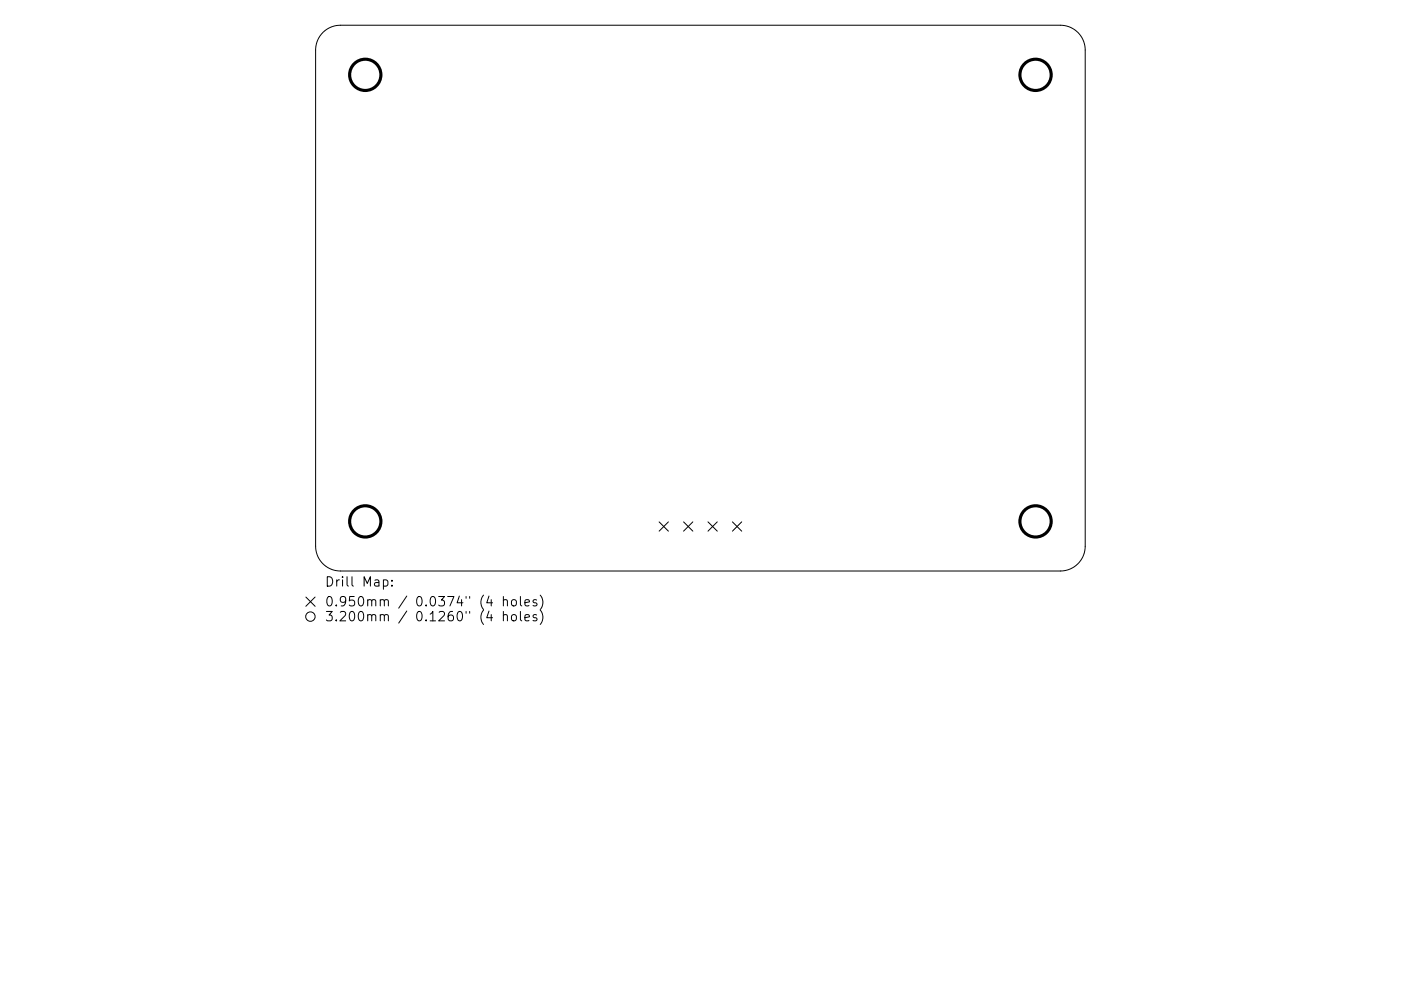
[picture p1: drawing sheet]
<svg xmlns="http://www.w3.org/2000/svg" width="297mm" height="210mm" viewBox="0 0 297 210" stroke-linecap="round" stroke-linejoin="round" font-family="sans-serif">
<defs><g id="words">
<g font-size="2.8">
<text x="68.8" y="124.5">Drill Map:</text>
<text x="68.8" y="128.7">0.950mm / 0.0374&quot; (4 holes)</text>
<text x="68.8" y="131.8">3.200mm / 0.1260&quot; (4 holes)</text>
</g>
</g></defs>
<g fill="none" stroke="#000" stroke-width=".21">
<path d="M68.5 6.9a5.3 5.3 0 0 1 3.7-1.5h152.6a5.3 5.3 0 0 1 5.3 5.2v105.3a5.3 5.3 0 0 1-5.3 5.2h-152.6a5.3 5.3 0 0 1-5.3-5.2v-105.3a5.3 5.3 0 0 1 1.6-3.7zM139.7 110.7l2 2M141.7 110.7l-2 2M144.9 110.7l2 2M146.9 110.7l-2 2M150.1 110.7l2 2M152.1 110.7l-2 2M155.3 110.7l2 2M157.3 110.7l-2 2M64.8 126.7l2 1.9M66.8 126.7l-2 1.9M81.3 123.1l.6-.1 .3 .4v.6l-.1 .3h-.8"/>
<path d="M83.1 124.2v.2M83.1 123.1v.2M106.7 127.4l.3-.2 .5 .1 .1 1.3M106.7 130.6a.5 .5 0 0 1 .9 .1v1M106.7 126.6v2M106.7 129.7v2M108.5 127.4l.3-.2a.54 .54 0 0 1 .7 .4v.6a.54 .54 0 0 1-.5 .4 .54 .54 0 0 1-.6-.4zM108.5 130.6a.54 .54 0 0 1 .6-.2 .54 .54 0 0 1 .4 .4v.5a.54 .54 0 0 1-.5 .4 .54 .54 0 0 1-.6-.4zM110.3 126.6v1.7l.3 .3M110.3 129.7v1.7l.3 .3M111.3 127.9l.9-.2v-.4l-.6-.1-.3 .3 .1 1h.8M111.3 131.1l.9-.2v-.4l-.6-.1-.3 .3 .1 .9h.8"/>
<path d="M113.8 127.3l-.5-.1-.3 .3 .1 .3 .7 .2v.5h-.8M113.8 130.5l-.5-.1-.3 .3 .1 .3 .7 .2v.4h-.8M114.5 126.3a2.29 2.29 0 0 1 0 3M114.5 129.4a2.29 2.29 0 0 1 0 3.1"/>
<circle cx="65.8" cy="130.8" r="1"/>
</g>
<g fill="none" stroke="#000" stroke-width=".66">
<circle cx="77.4" cy="15.9" r="3.3"/>
<circle cx="219.6" cy="15.9" r="3.3"/>
<circle cx="77.4" cy="110.6" r="3.3"/>
<circle cx="219.6" cy="110.6" r="3.3"/>
</g>
<use href="#words"/>
</svg>
